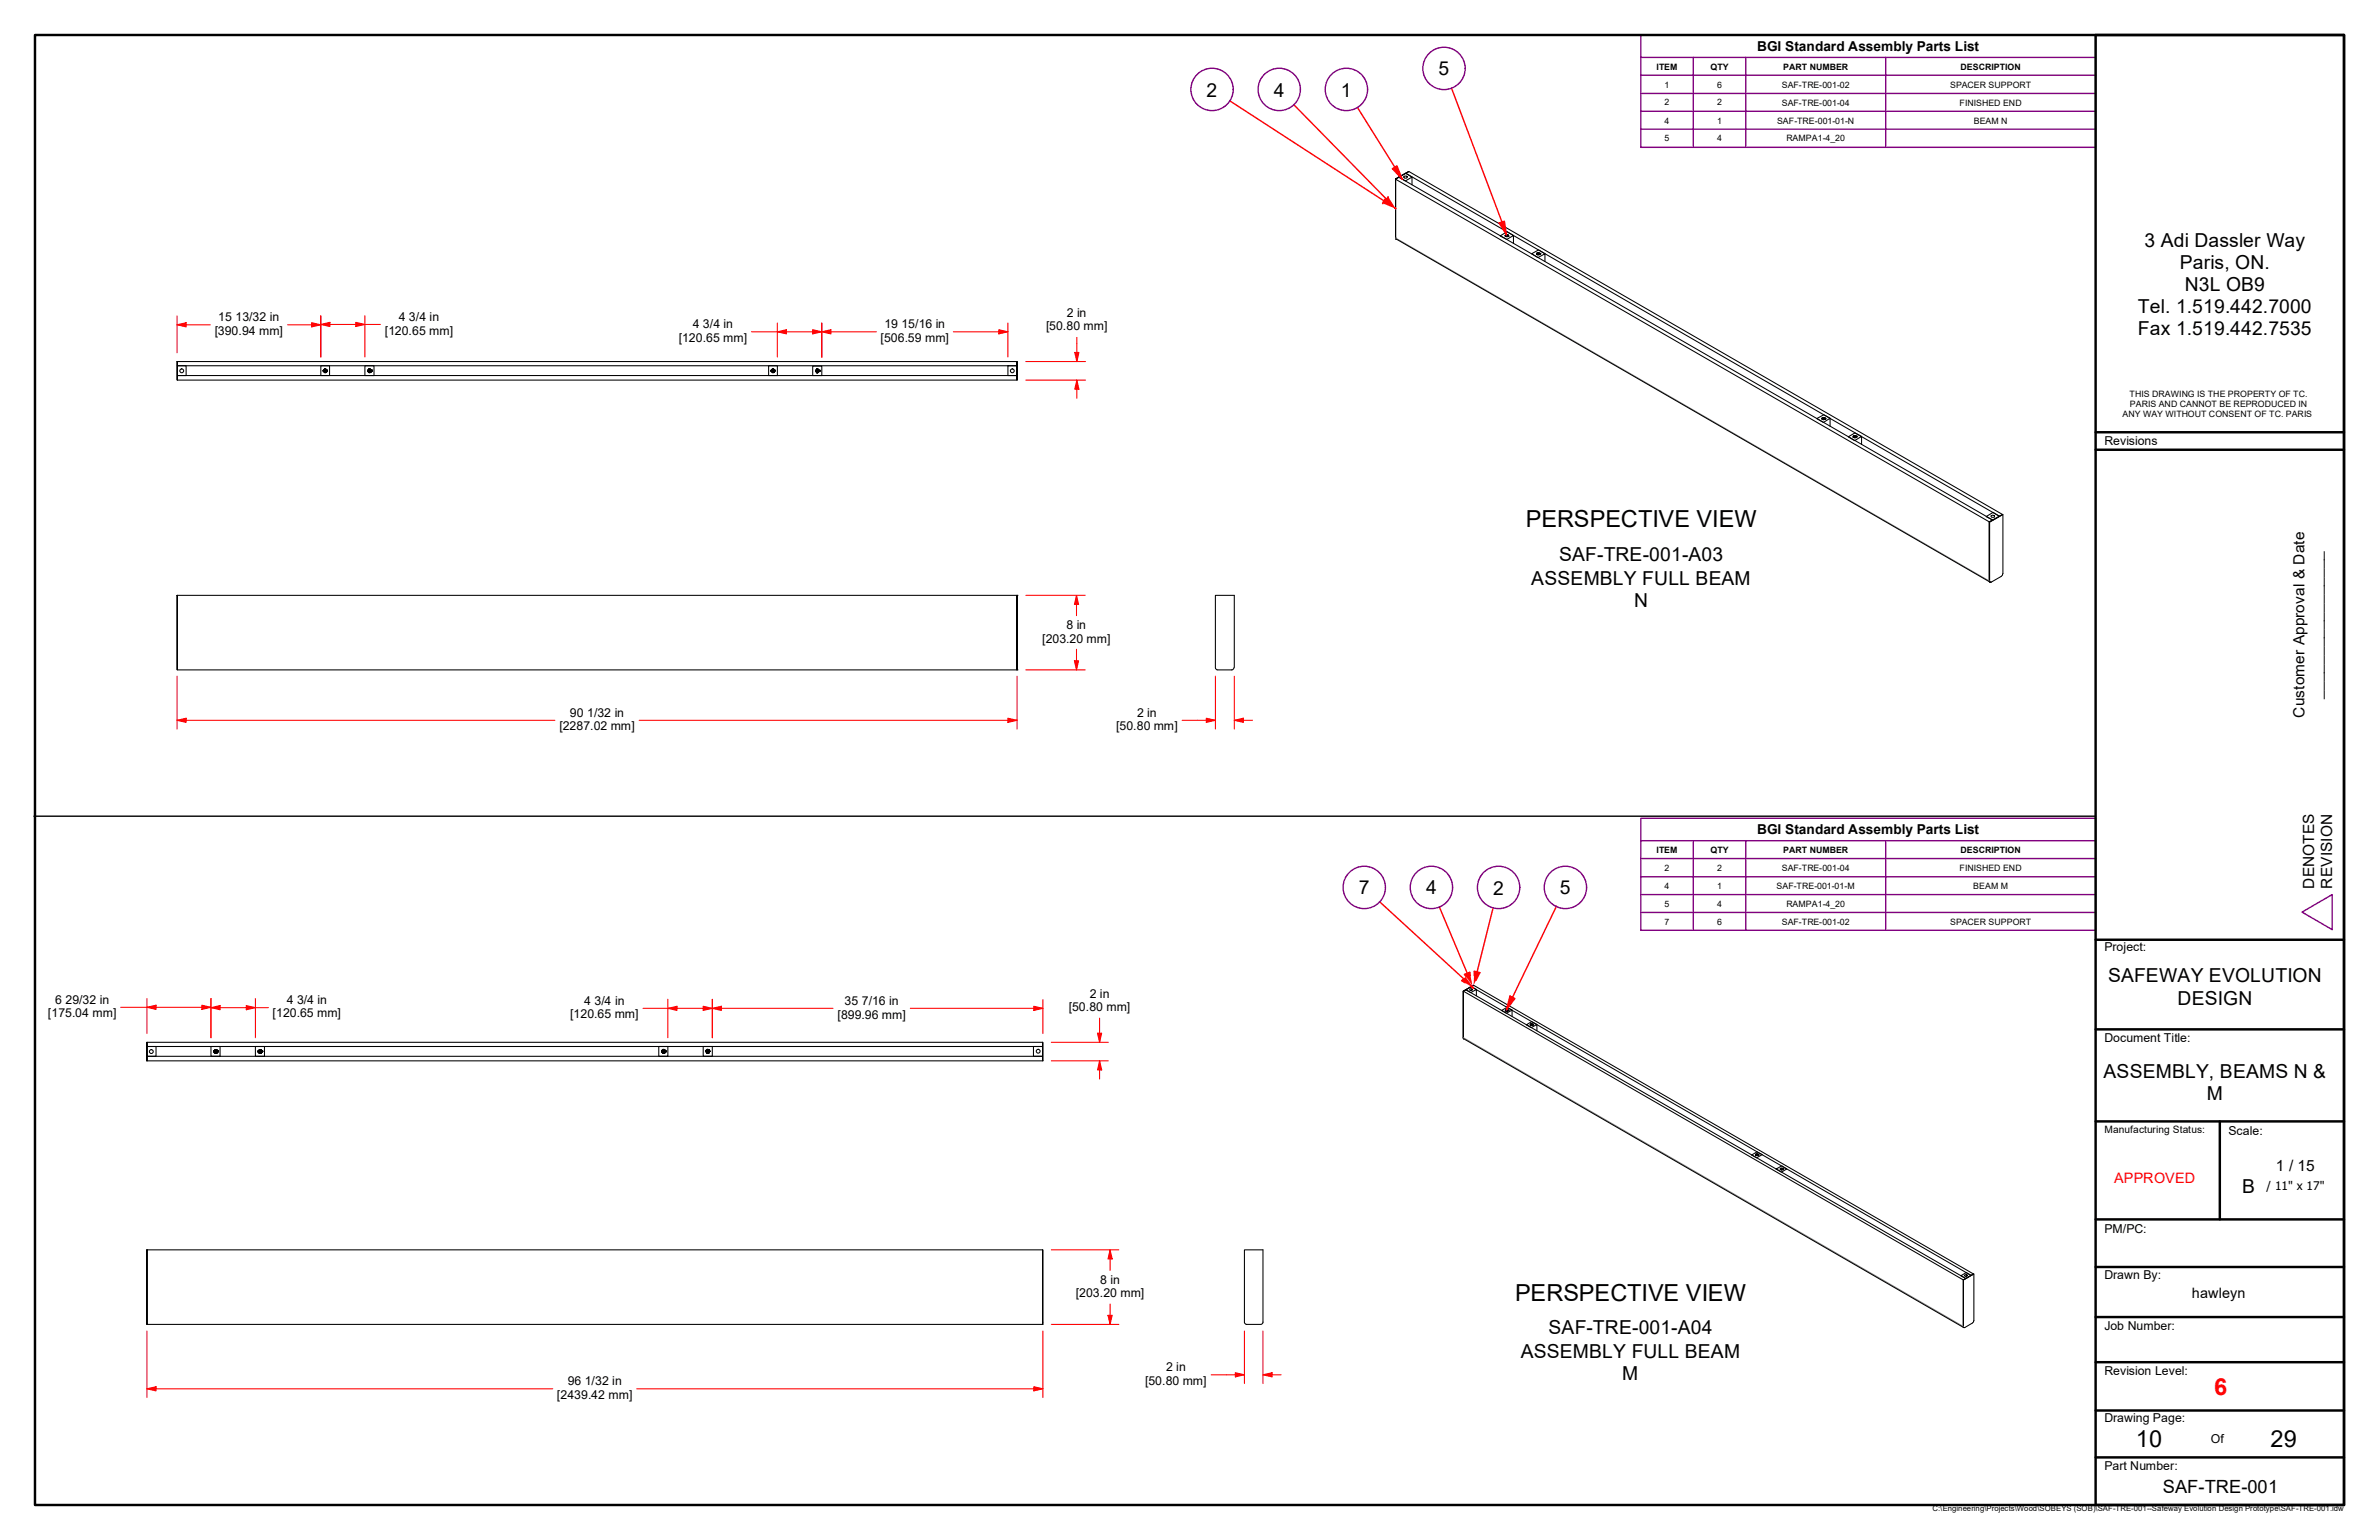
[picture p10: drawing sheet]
<svg xmlns="http://www.w3.org/2000/svg" width="432mm" height="279mm" viewBox="0 0 432 279" stroke-linecap="round" stroke-linejoin="round" font-family="sans-serif">
<defs><g id="words">
<g font-size="4.3">
<text x="276.9" y="95.7">PERSPECTIVE VIEW</text>
<text x="275" y="236">PERSPECTIVE VIEW</text>
<text x="387.7" y="262.6">10</text>
<text x="412.1" y="262.6">29</text>
</g>
<text font-size="4.3" fill="#f00" x="401.9" y="253">6</text>
<g font-size="3.5">
<text x="219" y="17.5">2</text>
<text x="231.2" y="17.5">4</text>
<text x="243.4" y="17.5">1</text>
<text x="261.1" y="13.7">5</text>
<text x="389.3" y="44.8">3 Adi Dassler Way</text>
<text x="395.7" y="48.8">Paris, ON.</text>
<text x="396.6" y="52.8">N3L OB9</text>
<text x="388" y="56.8">Tel. 1.519.442.7000</text>
<text x="388" y="60.8">Fax 1.519.442.7535</text>
<text x="283" y="101.8">SAF-TRE-001-A03</text>
<text x="277.9" y="106.2">ASSEMBLY FULL BEAM</text>
<text x="296.6" y="110.2">N</text>
<text x="246.6" y="162.2">7</text>
<text x="258.8" y="162.2">4</text>
<text x="271" y="162.3">2</text>
<text x="283.1" y="162.2">5</text>
<text x="382.7" y="178.2">SAFEWAY EVOLUTION</text>
<text x="395.2" y="182.2">DESIGN</text>
<text x="381.8" y="195.6">ASSEMBLY, BEAMS N &amp;</text>
<text x="400.6" y="199.6">M</text>
<text x="407" y="216.4">B</text>
<text x="281.1" y="242.1">SAF-TRE-001-A04</text>
<text x="276" y="246.4">ASSEMBLY FULL BEAM</text>
<text x="294.4" y="250.4">M</text>
</g>
<text font-size="3.3" x="392.6" y="271">SAF-TRE-001</text>
<g font-size="2.8">
<text x="418.3" y="130.2" transform="rotate(-90 418.3 130.2)">Customer Approval &amp; Date</text>
<text x="421.4" y="126.7" transform="rotate(-90 421.4 126.7)">_________________</text>
<text x="420.1" y="161.2" transform="rotate(-90 420.1 161.2)">DENOTES</text>
<text x="423.3" y="161.2" transform="rotate(-90 423.3 161.2)">REVISION</text>
<text x="413.1" y="212.5">1 / 15</text>
</g>
<text font-size="2.6" fill="#f00" x="383.7" y="214.6">APPROVED</text>
<text font-size="2.6" x="397.8" y="235.5">hawleyn</text>
<g font-size="2.5">
<text x="319" y="9.3">BGI Standard Assembly Parts List</text>
<text x="319" y="151.4">BGI Standard Assembly Parts List</text>
</g>
<g font-size="2.2">
<text x="39.6" y="58.3">15</text>
<text x="42.7" y="58.3">13/32 in</text>
<text x="72.4" y="58.2">4</text>
<text x="74.2" y="58.2">3/4 in</text>
<text x="125.7" y="59.6">4</text>
<text x="127.6" y="59.6">3/4 in</text>
<text x="160.5" y="59.6">19</text>
<text x="163.6" y="59.6">15/16 in</text>
<text x="189.9" y="59.9">[50.80 mm]</text>
<text x="193.6" y="57.5">2 in</text>
<text x="39" y="60.8">[390.94 mm]</text>
<text x="69.8" y="60.7">[120.65 mm]</text>
<text x="123.2" y="62">[120.65 mm]</text>
<text x="159.8" y="62">[506.59 mm]</text>
<text x="382" y="80.8">Revisions</text>
<text x="189.2" y="116.6">[203.20 mm]</text>
<text x="193.5" y="114.1">8 in</text>
<text x="103.4" y="130">90</text>
<text x="106.6" y="130">1/32 in</text>
<text x="206.4" y="130">2 in</text>
<text x="101.5" y="132.5">[2287.02 mm]</text>
<text x="202.6" y="132.5">[50.80 mm]</text>
<text x="382" y="172.6">Project:</text>
<text x="8.7" y="184.6">[175.04 mm]</text>
<text x="10" y="182.1">6</text>
<text x="11.9" y="182.1">29/32 in</text>
<text x="49.5" y="184.6">[120.65 mm]</text>
<text x="52.1" y="182.2">4</text>
<text x="53.9" y="182.2">3/4 in</text>
<text x="103.5" y="184.7">[120.65 mm]</text>
<text x="106" y="182.3">4</text>
<text x="107.9" y="182.3">3/4 in</text>
<text x="152" y="184.8">[899.96 mm]</text>
<text x="153.3" y="182.3">35</text>
<text x="156.4" y="182.3">7/16 in</text>
<text x="194" y="183.5">[50.80 mm]</text>
<text x="197.8" y="181">2 in</text>
<text x="382" y="189.1">Document Title:</text>
<text x="404.5" y="205.9">Scale:</text>
<text x="411.4" y="215.8">/ 11&quot; x 17&quot;</text>
<text x="382" y="223.6">PM/PC:</text>
<text x="199.7" y="232.9">8 in</text>
<text x="382" y="232">Drawn By:</text>
<text x="195.3" y="235.3">[203.20 mm]</text>
<text x="382" y="241.3">Job Number:</text>
<text x="103.1" y="251.3">96</text>
<text x="106.2" y="251.3">1/32 in</text>
<text x="207.8" y="251.2">[50.80 mm]</text>
<text x="211.6" y="248.8">2 in</text>
<text x="382" y="249.5">Revision Level:</text>
<text x="101.1" y="253.8">[2439.42 mm]</text>
<text x="382" y="258.1">Drawing Page:</text>
<text x="401.3" y="261.9">Of</text>
<text x="382" y="266.8">Part Number:</text>
</g>
<text font-size="1.8" x="382" y="205.5">Manufacturing Status:</text>
<g font-size="1.6">
<text x="300.7" y="12.6">ITEM</text>
<text x="302.1" y="15.9">1</text>
<text x="310.5" y="12.6">QTY</text>
<text x="311.7" y="15.9">6</text>
<text x="323.4" y="15.9">SAF-TRE-001-02</text>
<text x="323.7" y="12.6">PART NUMBER</text>
<text x="353.9" y="15.9">SPACER SUPPORT</text>
<text x="355.9" y="12.6">DESCRIPTION</text>
<text x="302.1" y="19.1">2</text>
<text x="302.1" y="22.4">4</text>
<text x="311.7" y="19.1">2</text>
<text x="311.7" y="22.4">1</text>
<text x="322.6" y="22.4">SAF-TRE-001-01-N</text>
<text x="323.4" y="19.2">SAF-TRE-001-04</text>
<text x="355.7" y="19.2">FINISHED END</text>
<text x="358.3" y="22.4">BEAM N</text>
<text x="302.1" y="25.7">5</text>
<text x="311.7" y="25.7">4</text>
<text x="324.2" y="25.7">RAMPA1-4_20</text>
<text x="385.3" y="75.6">ANY WAY WITHOUT CONSENT OF TC. PARIS</text>
<text x="386.5" y="72">THIS DRAWING IS THE PROPERTY OF TC.</text>
<text x="386.6" y="73.8">PARIS AND CANNOT BE REPRODUCED IN</text>
<text x="300.7" y="154.7">ITEM</text>
<text x="310.5" y="154.7">QTY</text>
<text x="323.7" y="154.7">PART NUMBER</text>
<text x="355.9" y="154.7">DESCRIPTION</text>
<text x="302.1" y="158">2</text>
<text x="302.1" y="161.2">4</text>
<text x="311.7" y="158">2</text>
<text x="311.7" y="161.2">1</text>
<text x="322.5" y="161.2">SAF-TRE-001-01-M</text>
<text x="323.4" y="158">SAF-TRE-001-04</text>
<text x="355.7" y="158">FINISHED END</text>
<text x="358.1" y="161.2">BEAM M</text>
<text x="302.1" y="164.5">5</text>
<text x="302.1" y="167.8">7</text>
<text x="311.7" y="164.5">4</text>
<text x="311.7" y="167.8">6</text>
<text x="323.4" y="167.8">SAF-TRE-001-02</text>
<text x="324.2" y="164.5">RAMPA1-4_20</text>
<text x="353.9" y="167.8">SPACER SUPPORT</text>
</g>
<text font-size="1.4" x="350.8" y="274.1">C:\Engineering\Projects\Wood\SOBEYS (SOB)\SAF-TRE-001--Safeway Evolution Design Prototype\SAF-TRE-001.idw</text>
</g></defs>
<!-- layer: Visible (ANSI) -->
<g fill="none" stroke="#000" stroke-width=".19">
<path d="M253.3 32.4l2.4-1.3-2.4 1.4v10.7M254.8 32.1l.3-.2a.23 .23 0 0 1 .4 .2 .23 .23 0 0 1-.4 .2h-.3zM255.1 31.4l.6-.3 107.8 62.2-.6 .4zM256.3 32.1l-1.2-.7-1.2 .7 1.2 .7 1.2-.7v1.4M253.3 43.2v-10.8l.6-.3 107.8 62.3-.6 .3v10.7M253.3 43.2l.1 .2zM253.3 43.2v-10.7l107.8 62.2v10.8l.2 .2 1.9-1.1 .3-.5v-10.8l-2.4 1.4v10.7M253.3 43.2l.1 .2M253.4 43.4l107.8 62.2M273.2 42.7l.1-.1a.26 .26 0 0 1 .3 0 .26 .26 0 0 1 .1 .3h-.3zM273.2 42.7v.2M273.2 42.9h.1"/>
<path d="M273.3 42.7l.1 .2zM273.3 42.8h.1M273.3 42.7v.1M273.4 42.9h.1M273.4 42.9h.3M273.4 42.6h.2zM273.4 42.7v.2M273.4 42.9h.3zM273.5 42.7l.1 .1M273.6 42.6l.1 .1zM273.6 42.6v.2v-.1M273.7 42.9h.1"/>
<path d="M273.7 42.7v.1M273.7 42.7v.2zM273.7 42.7h.1M273.8 42.7l-.1 .2 .1-.2-.1-.1h-.4l-.1 .1a.25 .25 0 0 0 .2 .3 .25 .25 0 0 0 .3-.1M274.7 42.7l-1.2 .7-1.2-.6 1.3-.8 1.1 .7v1.5M278.9 45.9h.1a.27 .27 0 0 1 .3-.1 .27 .27 0 0 1 .1 .4 .32 .32 0 0 1-.4 0 .32 .32 0 0 1-.1-.3zM278.9 46l.1-.1a.25 .25 0 0 1 .3-.1 .25 .25 0 0 1 .2 .3l-.1 .1a.3 .3 0 0 1-.3 0 .3 .3 0 0 1-.2-.2zM278.9 46.1h.1M278.9 46v.1M279 46v.1zM279 46.1l.1 .1zM279 46.2h.3"/>
<path d="M279 46l.3-.1zM279 46v.1v-.1M279.1 46h-.1M279.1 46.2h.2M279.1 46.2l.2-.1zM279.1 46.2h.1M279.2 45.9l.1 .2M279.3 45.9l.1 .2zM279.3 45.9v.2v-.2M279.3 46.1h.1M279.3 46.2h.1M279.4 46h.1"/>
<path d="M279.4 46v.1M279.5 46.2h.1M279.5 46h.1M279.5 46v.2M280.4 46l-1.3 .7-1.1-.7 1.3-.7 1.1 .7v1.4M32.1 65.6l.1 3.4zM32.2 68.1h152.4v.9h-152.4zM32.2 65.6h152.4v.8h-152.4zM32.2 66.4h1.6v1.7h-1.6zM58.2 66.4h1.6v1.7h-1.6zM58.7 67.3h.1M58.7 67.2h.1"/>
<path d="M58.8 67.2h.1M58.8 67.2v.1M58.8 67.3l.2 .2 .2-.2M58.8 67.2l.1 .2M58.9 67.4h.1M58.9 67.4h.3M58.9 67.1l-.1 .1M58.9 67.6h.1M58.9 67.1h.1M58.9 66.9v.1M59 67.1h-.1M59 67.1h.2"/>
<path d="M59 67.1l.2 .1M59 67.6h.1M59 66.9v.1M59.1 67.6h.1M59.1 66.9v.1M59.1 67.4h.1M59.1 67.1l.1 .2M59.1 67.1h-.1l.2 .2M59.1 67.1h.1M59.1 67.1h-.2l-.1 .2M59.2 67.1v.1M59.2 67.2a.18 .18 0 0 1-.2 .2 .18 .18 0 0 1-.2-.2 .18 .18 0 0 1 .3-.1 .2 .2 0 0 0-.2 .2 .2 .2 0 0 0 .2 .2 .2 .2 0 0 0 .1-.3"/>
<path d="M59.2 67.2v.2M59.2 67.2h.1M59.2 67.2v.1M59.3 67.3h.1M59.3 67.2h.1M66.2 66.4h1.7v1.7h-1.7zM66.7 67.3h.1M66.7 67.2h.1M66.9 67.2v.1M66.9 67.2v.2M66.9 67.4h.1M66.9 67.1v.1"/>
<path d="M66.9 67.1h.3l.1 .1M67 67.1l-.1 .2M67 67.6h.1M67 67.1h-.1M67 66.9v.1M67.1 67.6h.1M67.1 67.1h.1M67.1 67.4h.1M67.1 66.9v.1M67.2 67.1v.2M67.2 67.1a.18 .18 0 0 0-.3 .1 .18 .18 0 0 0 .1 .2 .18 .18 0 0 0 .2-.2M67.2 67.4h.1"/>
<path d="M67.2 67.1h.1M67.2 67.1l.1 .2M67.2 67.1h-.2M67.2 67.2l-.1-.1 .2 .2M67.2 67.2h.1M67.3 67.2l-.1 .3-.3-.1M67.3 67.3l-.2 .2-.2-.2M67.3 67.2l-.1 .1M67.4 67.3h.1M67.4 67.2h.1M139.5 66.4h1.6v1.7h-1.6zM140 67.3h.1"/>
<path d="M140 67.2h.1M140.1 67.2h.1M140.1 67.2v.1M140.1 67.3l.1 .2h.2M140.1 67.2l.1 .2M140.1 67.4h.1M140.2 67.1l-.1 .1M140.2 67.4l.2 .1M140.2 67.1l-.1 .2M140.2 67.6h.1M140.2 67.4h.1M140.2 67.1h.1"/>
<path d="M140.2 66.9v.1M140.2 67.1h-.1M140.3 67.1l.2 .1M140.3 67.6h.1M140.3 66.9v.1M140.3 67.1l.2 .2M140.3 67.1h.1M140.3 67.4h.2M140.3 67h.1M140.4 67.1h-.2M140.4 67.1h.1M140.4 67.1l.1 .2"/>
<path d="M140.4 67.6h.1M140.5 67.1v.1M140.5 67.4l-.1 .1M140.5 67.2a.18 .18 0 0 1-.3 .2 .16 .16 0 0 1 0-.3h.2a.2 .2 0 0 0-.3 .2 .2 .2 0 0 0 .3 .2 .2 .2 0 0 0 .1-.3M140.5 67.2v.2M140.5 67.3l-.1 .2M140.5 67.2h.1M140.5 67.2v.1M140.6 67.3h.1M140.6 67.2h.1M147.5 66.4h1.7v1.7h-1.7zM148 67.4h.1"/>
<path d="M148 67.3h.1M148 67.2h.1M148.1 67.2v.1M148.2 67.2v.2M148.2 67.4l.1 .1M148.2 67.1v.1M148.3 66.9v.1M148.3 67.6h.1M148.3 67.1h-.1M148.3 67.1a.22 .22 0 0 1 .3 .2 .22 .22 0 0 1-.4 .1M148.3 67.1l.2 .1M148.4 66.9v.1"/>
<path d="M148.4 67.6h.1M148.5 67.1v.2M148.5 67.1a.18 .18 0 0 0-.3 .1 .18 .18 0 0 0 .1 .2 .18 .18 0 0 0 .2-.2M148.5 67.1h-.1l.2 .2M148.5 67.4l-.1 .1M148.5 67.1h.1M148.5 67.1l.1 .2M148.5 67.1h-.2l-.2 .2M148.5 67.2v.1M148.6 67.3l-.2 .2-.3-.2M148.7 67.4h.1M148.7 67.2h.1"/>
<path d="M148.7 67.3h.1M182.9 66.4h1.7v1.7h-1.7zM184.6 65.6v3.4zM330.6 75.9l.6-.1a.27 .27 0 0 1 0 .3 .27 .27 0 0 1-.4 0zM330.7 76h.1M330.7 75.9v.1M330.8 75.9h.1M330.8 75.9l.1 .2zM330.8 75.9v.1M330.8 75.8h.2zM330.8 75.8v.2v-.1M330.9 76.1h.1"/>
<path d="M330.9 75.8l-.1 .2h.4M330.9 76.1h.2l.1-.2v.1zM331 75.8v.2M331 75.8l.2 .1zM331 75.8v.2l.1-.2M331.2 76h.1M331.2 75.9v.1M331.2 76.1h.1M331.2 75.9h.1M331.2 75.8h.1M331.3 75.9l-.1 .2a.24 .24 0 0 0-.2-.3 .24 .24 0 0 0-.2 .3h.4M331.3 75.9h.1"/>
<path d="M332.2 75.9l-1.2 .7-1.2-.7 1.2-.7 1.2 .7v1.4M336.4 79.3h.1M336.4 79.2v.1M336.4 79.2l.2 .2zM336.4 79.2h.1M336.4 79.1h.1a.29 .29 0 0 1 .4-.1 .29 .29 0 0 1 .1 .3l-.1 .1a.32 .32 0 0 1-.4 0 .32 .32 0 0 1-.1-.3zM336.5 79.1a.26 .26 0 0 1 .3-.1 .26 .26 0 0 1 .1 .3h-.5zM336.5 79.1l-.1 .1zM336.5 79.1h.2zM336.5 79.1v.2v-.1M336.5 79.4h.2M336.5 79.1v.2h.3"/>
<path d="M336.6 79.4l.2-.1zM336.6 79.4h.1M336.7 79.1v.1M336.7 79.1l.2 .2zM336.7 79.1v.2zM336.8 79.3h.1M336.9 79.2h.1M336.9 79.2v.1M336.9 79.1h.1M337 79.2l-.1 .1M337 79.2h.1M337.9 79.2l-1.3 .7-1.1-.7 1.2-.7 1.2 .7v1.4"/>
<path d="M360.5 93.7l1.3-.7 1.1 .7-1.2 .7zM361.4 93.6l.1-.1a.32 .32 0 0 1 .3 0 .32 .32 0 0 1 .2 .3l-.2 .1a.29 .29 0 0 1-.3 0 .29 .29 0 0 1-.1-.3zM363.5 93.3l-2.4 1.4M32.1 108l.1 13.5zM32.2 108h152.4v13.5h-152.4zM184.6 108h.1M361.1 105.4l.1 .2M361.2 105.6h.1M184.6 121.1v.4v-.4M184.6 121.5h.1M184.6 121.1v-13.1v13.1M224 121.1v-13.1h-3.4v13.1l.1 .2 .3 .2h2.6l.3-.2 .1-.2"/>
<path d="M265.6 179.8l1.9-1-1.9 1v8.5M266.9 179.4h.2a.17 .17 0 0 1 .2 .2 .17 .17 0 0 1-.3 .1 .18 .18 0 0 1-.2-.1 .18 .18 0 0 1 .1-.2zM267 179l.5-.2 90.7 52.3-.4 .3zM268 179.5l-1-.5-.9 .6 .9 .5 1-.6v1.2M26.7 189.1v3.4zM26.7 191.6h162.5v.9h-162.5zM26.7 189.1h162.5v.8h-162.5zM26.7 189.9h1.6v1.7h-1.6zM38.3 189.9h1.6v1.7h-1.6zM38.8 190.8h.1M38.8 190.7h.1M38.9 190.7v.1"/>
<path d="M39 190.9h.1M39 190.6v.3M39.1 191.1h.1M39.1 190.4h.1M39.1 190.6h-.1M39.1 190.4v.1M39.1 190.6a.22 .22 0 0 1 .3 .2 .22 .22 0 0 1-.4 .1M39.1 190.6l.2 .2M39.2 191.1h.1M39.2 190.4h.1M39.2 190.9h.1M39.2 190.4v.1"/>
<path d="M39.2 190.7l.1 .1M39.2 190.6a.2 .2 0 0 0-.2 .1 .2 .2 0 0 0 0 .2 .2 .2 0 0 0 .2 0l.1-.1M39.2 190.6h-.1l.3 .2M39.2 190.6a.16 .16 0 0 0-.2 0 .16 .16 0 0 0 0 .3 .16 .16 0 0 0 .2 0l.1-.1M39.2 190.6h.1M39.3 190.6a.22 .22 0 0 1 0 .4 .22 .22 0 0 1-.4-.2M39.3 190.6h-.3l-.1 .2M39.3 190.7l.1 .1M39.4 190.8h-.1M39.4 190.8h.1M39.4 190.7h.1M46.4 189.9h1.6v1.7h-1.6z"/>
<path d="M46.9 190.8h.1M46.9 190.7h.1M47 190.7v.1M47 190.6h.3l.1 .2M47 190.6a.22 .22 0 0 0 0 .4 .22 .22 0 0 0 .4-.2M47.1 190.9h.1M47.1 190.6h.1M47.1 190.6a.22 .22 0 0 0-.1 .3 .22 .22 0 0 0 .3 0 .22 .22 0 0 0-.1-.3M47.1 191.1h.1M47.1 190.4h.1M47.1 190.4v.1M47.1 190.6l.3 .2a.18 .18 0 0 1-.3 .1 .18 .18 0 0 1 0-.3h.1a.16 .16 0 0 0-.2 .2 .16 .16 0 0 0 .2 .1l.1-.1"/>
<path d="M47.2 190.6l.1 .2M47.2 190.6h-.1M47.2 190.7l.1 .1M47.2 191.1h.1M47.2 190.4h.1M47.2 190.9h.1M47.2 190.6h.1M47.2 190.4v.1M47.3 190.9h.1M47.4 190.7v.1M47.5 190.8h.1M47.5 190.7h.1"/>
<path d="M119.6 189.9h1.6v1.7h-1.6zM120.1 190.8h.1M120.1 190.7h.1M120.2 190.7v.1M120.2 190.7l.1 .2h.2M120.2 190.7l.3-.2 .1 .3M120.3 190.9h.1M120.3 191.1h.1M120.3 190.4h.1M120.3 190.6h.1M120.4 190.6l.2 .2M120.4 190.5l.2 .2"/>
<path d="M120.5 191.1h.1M120.5 190.4h.1M120.5 190.6h.1M120.5 190.6l.1 .1M120.5 190.6a.16 .16 0 0 0-.2 .1 .16 .16 0 0 0 .1 .2 .16 .16 0 0 0 .2-.1M120.5 190.6l-.2 .1a.16 .16 0 0 0 .1 .2 .16 .16 0 0 0 .2-.1M120.5 190.9h.1M120.6 190.7v.1M120.6 190.8l-.1 .1M120.6 190.7a.22 .22 0 0 0-.2-.2 .22 .22 0 0 0-.2 .3 .22 .22 0 0 0 .3 .1M120.6 190.7l-.1 .2M120.6 190.8h.1"/>
<path d="M120.7 190.8h.1M120.7 190.7h.1M127.6 189.9h1.7v1.7h-1.7zM128.1 190.8h.1M128.1 190.6h.1M128.1 190.7h.1M128.1 190.6v.1M128.2 190.7h.1M128.2 190.7l.1 .1M128.2 190.7l.3-.2 .1 .3M128.2 190.7l.1 .2M128.3 190.9h.1"/>
<path d="M128.3 191.1h.1M128.3 190.6h.1M128.3 191v.1M128.3 190.9h.2M128.4 190.4h.1M128.5 190.5l.1 .2M128.5 190.6a.16 .16 0 0 1 0 .3 .16 .16 0 0 1-.2-.1v-.2h.3M128.5 191.1h.1M128.5 190.4h.1M128.5 190.9h.1M128.5 190.6h.1M128.5 190.6l.1 .1"/>
<path d="M128.6 190.6a.19 .19 0 0 0-.3 .1 .19 .19 0 0 0 .1 .3 .19 .19 0 0 0 .3-.2M128.6 190.4h.1M128.6 190.6h.1M128.6 190.6v.2M128.6 190.6h-.3v.3M128.6 190.8l-.1 .1M128.6 190.8l-.1 .1h-.2M128.7 190.8h.1M128.8 190.8h.1M128.8 190.8l-.1 .1M128.8 190.7v.1M187.6 189.9h1.6v1.7h-1.6z"/>
<path d="M189.2 189.1l.1 3.4zM265.6 188.3l.1 .2M265.6 188.3v-8.5l90.8 52.4M265.7 188.5l-.1-.2v-8.5l.5-.2 90.7 52.4-.4 .2v8.5M265.7 188.5l90.7 52.4M273.2 183.4h.1M273.2 183.3v.1M273.3 183.3h.1M273.3 183.3l.1 .1zM273.3 183.2h.4a.24 .24 0 0 1-.1 .3 .24 .24 0 0 1-.4-.1zM273.4 183.3v.1zM273.4 183.4h.2"/>
<path d="M273.4 183.4l.3-.1zM273.4 183.2h.2zM273.4 183.3v.1h.1M273.5 183.2l.1 .1M273.6 183.2l.1 .1zM273.6 183.2v.2M273.6 183.3v.1M273.6 183.4h.1M273.7 183.4h.1M273.7 183.3h.1M273.7 183.3v-.1l-.5 .1 .2 .2 .3-.1M274.4 183.3l-1 .5-.9-.5 1.1-.5 .8 .5v1.1"/>
<path d="M277.7 186h.1M277.7 185.9v.1M277.8 185.9l.1 .1zM277.8 185.9h.1M277.9 186h.1M277.9 186h.2M277.9 185.8a.16 .16 0 0 1 .2 0 .16 .16 0 0 1 0 .2v-.2zM277.9 185.8v.2M277.9 186h.2zM278.1 186h.1M278.1 185.8l-.1 .1M278.1 185.9h.1"/>
<path d="M278.2 185.9v.1M278.2 186h.1M278.2 185.8h.1M278.2 185.9h.1M279 185.9l-1.1 .5-.8-.5 .9-.5 1 .5v1.1M317.9 209.5l1-.5 .9 .5-1 .6zM318.6 209.4h.1a.19 .19 0 0 1 .3 0 .19 .19 0 0 1 0 .2h-.3zM318.6 209.5h.1M318.6 209.4h.4l.2 .1-.4 .2zM318.7 209.4l.1 .2zM318.7 209.5h.1M318.8 209.5h.1"/>
<path d="M318.8 209.4l.3 .1-.3 .1 .2-.2zM318.8 209.4v.1M318.8 209.6h.1M318.9 209.5v-.1l.1 .1M319 209.5h.1M319 209.4v.1M319 209.5h-.2M319.1 209.5v.1M319.1 209.6h.1M319.1 209.4h.1M319.1 209.5h.1M322.4 212.1l1-.6 .9 .6-1 .6-.9-.5"/>
<path d="M323.2 212.2h.1M323.2 212h.1a.18 .18 0 0 1 .2 0 .18 .18 0 0 1 0 .2 .21 .21 0 0 1-.3 0 .21 .21 0 0 1 0-.2zM323.2 212.1v.1M323.2 212.1h.1M323.2 212.1l.1 .1zM323.2 212v.2l.1-.2M323.3 212.2h.1M323.3 212.2h.2M323.3 212v.2M323.3 212l.2 .2h-.2h.2zM323.4 212.2v-.2l.1 .2M323.5 212v.2"/>
<path d="M323.5 212.2h.1M323.5 212.1v.1M323.6 212.1l-.1 .1a.18 .18 0 0 0-.1-.2 .18 .18 0 0 0-.2 .2h.3M323.6 212h.1M323.6 212.1h.1M26.7 226.8v13.5zM26.7 226.8h162.5v13.5h-162.5zM189.2 226.8l.1 13.5zM225.9 239.9l.2 .3 .2 .1M225.9 239.9v-13.1h3.3v13.1M229.2 239.9l-.2 .3-.2 .1M355.9 231.5l1-.6 .9 .5-1 .6z"/>
<path d="M356.7 231.3h.2a.17 .17 0 0 1 .2 .2 .17 .17 0 0 1-.2 .1 .19 .19 0 0 1-.3-.1 .19 .19 0 0 1 .1-.2zM358.3 231.1l-1.9 1.1v8.6l.2 .1 1.4-.9 .3-.4-.1-8.5-1.8 1.1v8.5M226.3 240.3h2.5M356.4 240.7v.2M356.4 240.9h.1"/>
<circle cx="33" cy="67.3" r=".35"/>
<circle cx="59" cy="67.3" r=".29"/>
<circle cx="59" cy="67.3" r=".35"/>
<circle cx="67.1" cy="67.3" r=".29"/>
<circle cx="67.1" cy="67.3" r=".35"/>
<circle cx="140.3" cy="67.3" r=".29"/>
<circle cx="140.3" cy="67.3" r=".35"/>
<circle cx="148.4" cy="67.3" r=".29"/>
<circle cx="148.4" cy="67.3" r=".35"/>
<circle cx="183.7" cy="67.3" r=".35"/>
<circle cx="27.5" cy="190.8" r=".35"/>
<circle cx="39.1" cy="190.8" r=".29"/>
<circle cx="39.1" cy="190.8" r=".35"/>
<circle cx="47.1" cy="190.8" r=".29"/>
<circle cx="47.1" cy="190.8" r=".35"/>
<circle cx="120.4" cy="190.7" r=".29"/>
<circle cx="120.4" cy="190.7" r=".35"/>
<circle cx="128.4" cy="190.7" r=".29"/>
<circle cx="128.4" cy="190.7" r=".35"/>
<circle cx="188.4" cy="190.7" r=".35"/>
<circle cx="278" cy="185.9" r=".2"/>
<circle cx="278" cy="185.9" r=".23"/>
</g>
<!-- layer: Visible Narrow (ANSI) -->
<path d="M253.3 43.2h.1M253.3 43.2l107.8 62.2M265.6 188.3l90.8 52.4" fill="none" stroke="#808080" stroke-width=".18"/>
<!-- layer: Symbol (ANSI) -->
<g fill="none" stroke="#800080" stroke-width=".25">
<path d="M297.8 10.4v-4h82.6v4M297.8 10.4h82.6v3.3M297.8 10.4v16.3h82.6v-13M297.8 13.7h82.6M297.8 17h82.6M307.3 10.4v16.3M316.9 10.4v16.3M342.3 10.4v16.3M297.8 20.2h82.6M297.8 23.4h82.6M297.8 152.5v-4h82.6v4M297.8 152.5h82.6v3.3"/>
<path d="M297.8 152.5v16.3h82.6v-13M297.8 155.8h82.6M297.8 159.1h82.6M307.3 152.5v16.3M316.9 152.5v16.3M342.3 152.5v16.3M297.8 162.3h82.6M297.8 165.5h82.6"/>
</g>
<!-- layer: Border (ANSI) -->
<g fill="none" stroke="#000" stroke-width=".44">
<path d="M6.3 6.4h419.1v266.6h-419.1zM380.4 6.4h45v266.6h-45zM380.4 78.4h45M380.4 81.6h45M380.4 170.5h45M380.4 186.8h45M380.4 203.5h45M402.9 203.5v17.7M380.4 221.2h45M380.4 229.9h45M380.4 239h45M380.4 247.1h45"/>
<path d="M380.4 255.9h45M380.4 264.4h45"/>
</g>
<!-- layer: Title (ANSI) -->
<path d="M417.8 165.5l5.5-3.2v6.4z" fill="none" stroke="#800080" stroke-width=".25"/>
<!-- layer: Sketch Geometry (ANSI) -->
<path d="M6.2 148.1h374.2" fill="none" stroke="#000" stroke-width=".25"/>
<!-- layer: Dimension (ANSI) -->
<path d="M32.1 130.7h1.7" fill="none" stroke="#f00" stroke-width=".19"/>
<path d="M32.1 130.7l1.7-.4v.8z" fill-rule="evenodd" fill="#f00"/>
<path d="M32.1 130.7l1.7-.4v.8zM182.9 130.7h1.7" fill="none" stroke="#f00" stroke-width=".19"/>
<path d="M182.9 130.3l1.7 .4-1.7 .4z" fill-rule="evenodd" fill="#f00"/>
<path d="M195.4 108v1.7M32.1 122.7v9.6M33.8 130.7h66.9M116 130.7h66.9M182.9 130.3l1.7 .4-1.7 .4zM184.6 122.7v9.6" fill="none" stroke="#f00" stroke-width=".19"/>
<path d="M195.4 108l.4 1.7h-.8z" fill-rule="evenodd" fill="#f00"/>
<path d="M195.4 108l.4 1.7h-.8zM195.4 119.9v1.6" fill="none" stroke="#f00" stroke-width=".19"/>
<path d="M195 119.9h.8l-.4 1.6z" fill-rule="evenodd" fill="#f00"/>
<path d="M186.2 108h10.8M195 119.9h.8l-.4 1.6zM195.4 109.7v2M195.4 117.8v2.1M186.2 121.5h10.8M218.9 130.7h1.7" fill="none" stroke="#f00" stroke-width=".19"/>
<path d="M218.9 130.3l1.7 .4-1.7 .4z" fill-rule="evenodd" fill="#f00"/>
<path d="M218.9 130.3l1.7 .4-1.7 .4zM224 130.7h1.7" fill="none" stroke="#f00" stroke-width=".19"/>
<path d="M224 130.7l1.7-.4v.8z" fill-rule="evenodd" fill="#f00"/>
<path d="M195.5 63.9v1.7M214.6 130.7h4.3M220.6 122.7v9.6M224 130.7l1.7-.4v.8zM224 122.7v9.6M225.7 130.7h1.6" fill="none" stroke="#f00" stroke-width=".19"/>
<path d="M195.1 63.9h.7l-.3 1.7z" fill-rule="evenodd" fill="#f00"/>
<path d="M195.1 63.9h.7l-.3 1.7zM195.5 69v1.6" fill="none" stroke="#f00" stroke-width=".19"/>
<path d="M195.5 69l.3 1.6h-.7z" fill-rule="evenodd" fill="#f00"/>
<path d="M186.2 65.6h10.8M186.2 69h10.8M195.5 69l.3 1.6h-.7zM195.5 61.2v2.7M195.5 70.6v1.7M26.7 252h1.6" fill="none" stroke="#f00" stroke-width=".19"/>
<path d="M26.7 252l1.6-.4v.7z" fill-rule="evenodd" fill="#f00"/>
<path d="M26.7 252l1.6-.4v.7zM187.6 252h1.7" fill="none" stroke="#f00" stroke-width=".19"/>
<path d="M187.6 251.6l1.7 .4-1.7 .3z" fill-rule="evenodd" fill="#f00"/>
<path d="M201.5 238.6v1.7M26.7 241.5v12.1M28.3 252h72M115.6 252h72M187.6 251.6l1.7 .4-1.7 .3zM189.3 241.5v12.1" fill="none" stroke="#f00" stroke-width=".19"/>
<path d="M201.1 238.6h.8l-.4 1.7z" fill-rule="evenodd" fill="#f00"/>
<path d="M201.1 238.6h.8l-.4 1.7zM201.5 226.8v1.6" fill="none" stroke="#f00" stroke-width=".19"/>
<path d="M201.5 226.8l.4 1.6h-.8z" fill-rule="evenodd" fill="#f00"/>
<path d="M190.8 226.8h12.3M201.5 226.8l.4 1.6h-.8zM201.5 228.4v2.1M201.5 236.6v2M190.8 240.3h12.3M224.2 249.4h1.7" fill="none" stroke="#f00" stroke-width=".19"/>
<path d="M224.2 249l1.7 .4-1.7 .4z" fill-rule="evenodd" fill="#f00"/>
<path d="M224.2 249l1.7 .4-1.7 .4zM229.2 249.4h1.7" fill="none" stroke="#f00" stroke-width=".19"/>
<path d="M229.2 249.4l1.7-.4v.8z" fill-rule="evenodd" fill="#f00"/>
<path d="M199.6 187.5v1.6M219.8 249.4h4.4M225.9 241.5v9.5M229.2 249.4l1.7-.4v.8zM229.2 241.5v9.5M230.9 249.4h1.6" fill="none" stroke="#f00" stroke-width=".19"/>
<path d="M199.2 187.5h.8l-.4 1.6z" fill-rule="evenodd" fill="#f00"/>
<path d="M199.2 187.5h.8l-.4 1.6zM199.6 192.5v1.6" fill="none" stroke="#f00" stroke-width=".19"/>
<path d="M199.6 192.5l.4 1.6h-.8z" fill-rule="evenodd" fill="#f00"/>
<path d="M149.2 60.2h1.6M190.8 189.1h10.4M190.8 192.5h10.4M199.6 192.5l.4 1.6h-.8zM199.6 184.7v2.8M199.6 194.1v1.7" fill="none" stroke="#f00" stroke-width=".19"/>
<path d="M149.2 60.2l1.6-.4v.8z" fill-rule="evenodd" fill="#f00"/>
<path d="M149.2 60.2l1.6-.4v.8zM181.3 60.2h1.6" fill="none" stroke="#f00" stroke-width=".19"/>
<path d="M181.3 59.8l1.6 .4-1.6 .4z" fill-rule="evenodd" fill="#f00"/>
<path d="M149.2 58.6v6.2M181.3 59.8l1.6 .4-1.6 .4zM182.9 58.6v6.2M150.8 60.2h8.3M173 60.2h8.3M26.7 182.8h1.6" fill="none" stroke="#f00" stroke-width=".19"/>
<path d="M26.7 182.8l1.6-.4v.7z" fill-rule="evenodd" fill="#f00"/>
<path d="M26.7 182.8l1.6-.4v.7zM36.6 182.8h1.7" fill="none" stroke="#f00" stroke-width=".19"/>
<path d="M36.6 182.4l1.7 .4-1.7 .3z" fill-rule="evenodd" fill="#f00"/>
<path d="M21.9 182.8h4.8M26.7 181.2v6.3M28.3 182.8h8.3M36.6 182.4l1.7 .4-1.7 .3zM38.3 181.2v7.1" fill="none" stroke="#f00" stroke-width=".19"/>
<!-- layer: Symbol (ANSI) -->
<path d="M251.5 36.1l1.8 1.7-2.3-.9z" fill-rule="evenodd" fill="#f00"/>
<path d="M223.2 18.3l28.1 18.2M251 36.8v.2M251.6 36.2l-.1-.1-.5 .6M253.2 37.8h.1" fill="none" stroke="#f00" stroke-width=".25"/>
<circle cx="220" cy="16.2" r="3.8" fill="none" stroke="#800080" stroke-width=".25"/>
<path d="M251.2 36.4l.8-.7 1.3 2.1z" fill-rule="evenodd" fill="#f00"/>
<path d="M234.8 19l16.8 17.1M251.6 36l-.4 .4h.1M251.9 35.8h.1M253.2 30.4l1.3 2.1M253.2 37.8h.1" fill="none" stroke="#f00" stroke-width=".25"/>
<circle cx="232.2" cy="16.2" r="3.8" fill="none" stroke="#800080" stroke-width=".25"/>
<path d="M252.7 30.6l.9-.5 .9 2.4z" fill-rule="evenodd" fill="#f00"/>
<path d="M246.4 19.5l6.8 10.9M252.7 30.6l.9-.5 .9 2.4zM272.6 40.3l.8 2.3" fill="none" stroke="#f00" stroke-width=".25"/>
<circle cx="244.4" cy="16.2" r="3.8" fill="none" stroke="#800080" stroke-width=".25"/>
<path d="M272.1 40.4l.9-.3 .4 2.5z" fill-rule="evenodd" fill="#f00"/>
<path d="M263.5 16l9.1 24.3M272.1 40.4l.9-.3 .4 2.5z" fill="none" stroke="#f00" stroke-width=".25"/>
<circle cx="262.1" cy="12.4" r="3.8" fill="none" stroke="#800080" stroke-width=".25"/>
<path d="M267.6 176.2l1 .3-1.1 2.3z" fill-rule="evenodd" fill="#f00"/>
<path d="M267.6 177v-.8l1 .3-.7 1.4M271 164.7l-3.2 12.8" fill="none" stroke="#f00" stroke-width=".25"/>
<circle cx="272" cy="161" r="3.8" fill="none" stroke="#800080" stroke-width=".25"/>
<path d="M265.8 176.8l1-.4 .5 2.5z" fill-rule="evenodd" fill="#f00"/>
<path d="M261.2 164.5l5.2 12.5M266.9 177l-.1-.6-1 .4 .3 .4" fill="none" stroke="#f00" stroke-width=".25"/>
<circle cx="259.8" cy="161" r="3.8" fill="none" stroke="#800080" stroke-width=".25"/>
<path d="M265.3 177.9l.7-.7 1.5 2.1z" fill-rule="evenodd" fill="#f00"/>
<path d="M250.4 163.6l15.2 13.9M265.6 177.6l-.3 .3 .6 .4M267 178.9l.5 .4M267.1 178.8l.4 .5-.6-.4M274.5 181l-1.1 2.2" fill="none" stroke="#f00" stroke-width=".25"/>
<circle cx="247.6" cy="161" r="3.8" fill="none" stroke="#800080" stroke-width=".25"/>
<path d="M274.1 180.7l.9 .5-1.6 2z" fill-rule="evenodd" fill="#f00"/>
<path d="M282.5 164.4l-8 16.6M274.1 180.7l.9 .5-1.6 2z" fill="none" stroke="#f00" stroke-width=".25"/>
<circle cx="284.1" cy="161" r="3.8" fill="none" stroke="#800080" stroke-width=".25"/>
<!-- layer: Dimension (ANSI) -->
<path d="M38.3 182.8h1.6" fill="none" stroke="#f00" stroke-width=".19"/>
<path d="M38.3 182.8l1.6-.4v.8z" fill-rule="evenodd" fill="#f00"/>
<path d="M38.3 182.8l1.6-.4v.8zM44.7 182.8h1.7" fill="none" stroke="#f00" stroke-width=".19"/>
<path d="M44.7 182.4l1.7 .4-1.7 .4z" fill-rule="evenodd" fill="#f00"/>
<path d="M38.3 181.2v7.1M39.9 182.8h4.8M44.7 182.4l1.7 .4-1.7 .4zM46.4 182.8h2.3M46.4 181.2v7.1M187.6 182.9h1.7" fill="none" stroke="#f00" stroke-width=".19"/>
<path d="M187.6 182.6l1.7 .3-1.7 .4z" fill-rule="evenodd" fill="#f00"/>
<path d="M129.3 182.9h1.6M187.6 182.6l1.7 .3-1.7 .4z" fill="none" stroke="#f00" stroke-width=".19"/>
<path d="M129.3 182.9l1.6-.3v.7z" fill-rule="evenodd" fill="#f00"/>
<path d="M127.6 182.9h1.7M129.3 182.9l1.6-.3v.7zM129.3 181.4v6.9M130.9 182.9h20.3M165.2 182.9h22.4M189.3 181.4v6.1" fill="none" stroke="#f00" stroke-width=".19"/>
<path d="M127.6 182.6l1.7 .3-1.7 .4z" fill-rule="evenodd" fill="#f00"/>
<path d="M121.2 182.9h1.7M127.6 182.6l1.7 .3-1.7 .4z" fill="none" stroke="#f00" stroke-width=".19"/>
<path d="M121.2 182.9l1.7-.3v.7z" fill-rule="evenodd" fill="#f00"/>
<path d="M141.1 60.2h1.6M116.7 182.9h4.5M121.2 182.9l1.7-.3v.7zM121.2 181.3v7M122.9 182.9h4.7M129.3 181.3v7" fill="none" stroke="#f00" stroke-width=".19"/>
<path d="M141.1 60.2l1.6-.4v.8z" fill-rule="evenodd" fill="#f00"/>
<path d="M141.1 60.2l1.6-.4v.8zM147.5 60.2h1.7" fill="none" stroke="#f00" stroke-width=".19"/>
<path d="M147.5 59.8l1.7 .4-1.7 .4z" fill-rule="evenodd" fill="#f00"/>
<path d="M32.1 58.9h1.7M141.1 58.6v6.2M147.5 59.8l1.7 .4-1.7 .4zM149.2 58.6v6.2M136.4 60.2h4.7M142.7 60.2h4.8" fill="none" stroke="#f00" stroke-width=".19"/>
<path d="M32.1 58.9l1.7-.4v.8z" fill-rule="evenodd" fill="#f00"/>
<path d="M32.1 58.9l1.7-.4v.8zM56.6 58.9h1.6" fill="none" stroke="#f00" stroke-width=".19"/>
<path d="M56.6 58.5l1.6 .4-1.6 .4z" fill-rule="evenodd" fill="#f00"/>
<path d="M32.1 57.3v6.7M33.8 58.9h4.4M52.2 58.9h4.4M56.6 58.5l1.6 .4-1.6 .4zM58.2 57.3v7.5M58.2 58.9h1.7" fill="none" stroke="#f00" stroke-width=".19"/>
<path d="M58.2 58.9l1.7-.4v.7z" fill-rule="evenodd" fill="#f00"/>
<path d="M58.2 58.9l1.7-.4v.7zM64.6 58.9h1.6" fill="none" stroke="#f00" stroke-width=".19"/>
<path d="M64.6 58.5l1.6 .4-1.6 .3z" fill-rule="evenodd" fill="#f00"/>
<path d="M58.2 57.3v7.5M59.9 58.9h4.7M64.6 58.5l1.6 .4-1.6 .3zM66.2 58.9h2.8M66.2 57.3v7.5" fill="none" stroke="#f00" stroke-width=".19"/>
<use href="#words"/>
</svg>
